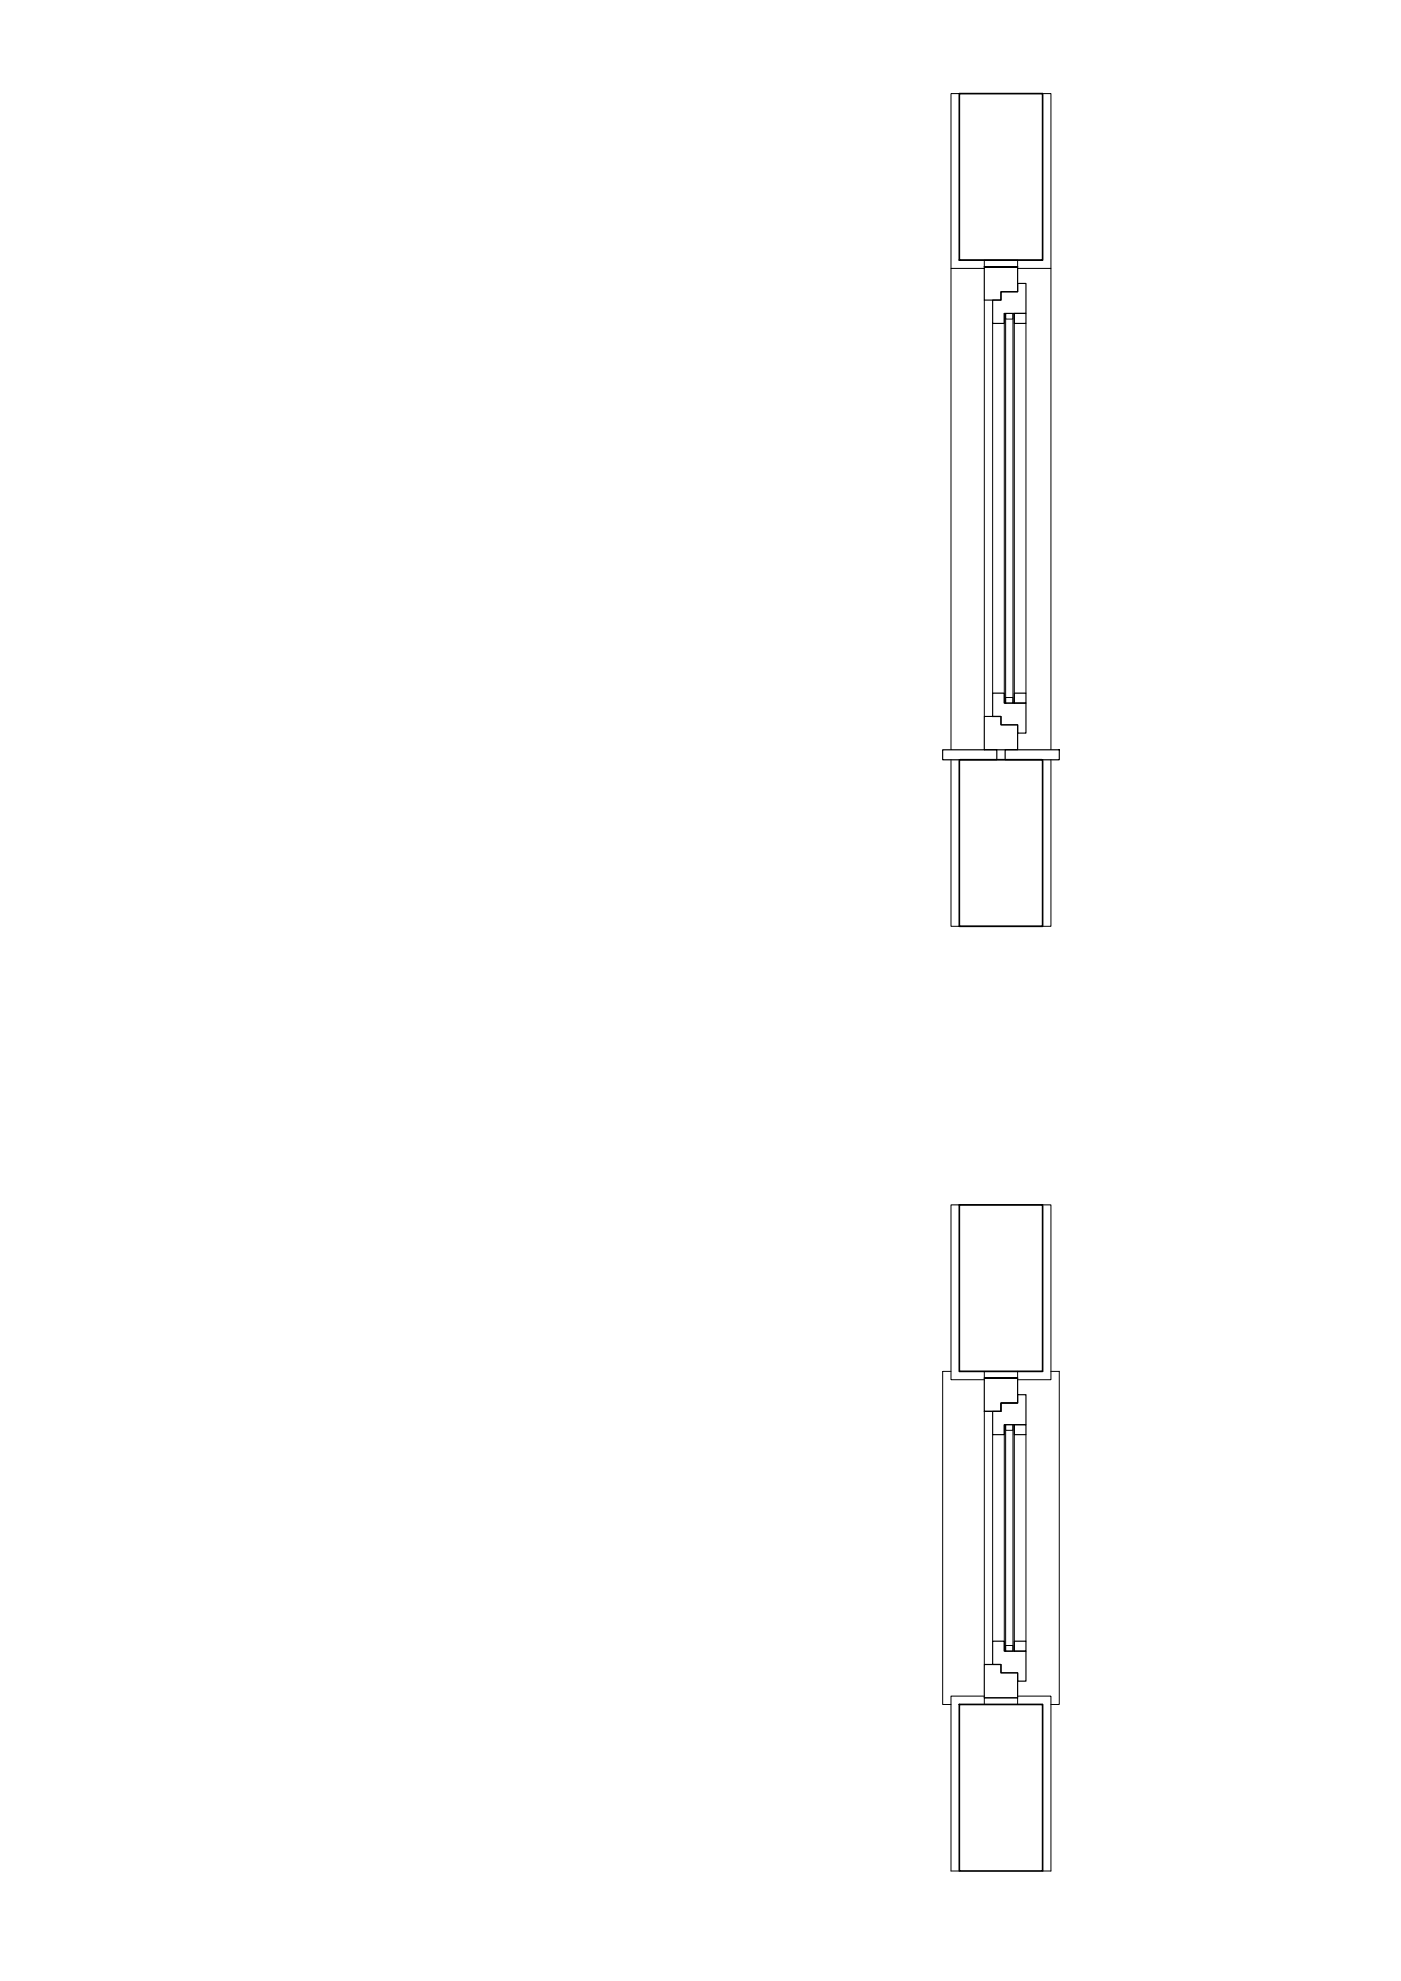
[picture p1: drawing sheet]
<svg xmlns="http://www.w3.org/2000/svg" width="420mm" height="594mm" viewBox="0 0 420 594" stroke-linecap="round" stroke-linejoin="round" font-family="sans-serif">
<!-- layer: 0 -->
<path d="M287.7 28.1h25v49.9h-25zM287.7 227.8h25v50h-25zM287.7 361.3h25v50h-25zM287.7 511.2h25v49.9h-25z" fill="none" stroke="#000" stroke-width=".5"/>
<!-- layer: intonaco -->
<path d="M295.2 80.5h-10v-52.4h30v52.4h-10M285.2 227.8v50h30v-50M295.2 413.8h-10v-52.5h30v52.5h-10M295.2 508.7h-10v52.4h2.5M305.2 508.7h10v52.4h-2.5" fill="none" stroke="#000" stroke-width=".3"/>
<!-- layer: infisso1 -->
<path d="M287.7 78h25M285.2 80.5v144.3M315.2 80.5v144.3" fill="none" stroke="#000" stroke-width=".3"/>
<!-- layer: Sezione Lastre -->
<path d="M282.7 224.8h16.2v3h-16.2zM301.4 224.8h16.3v3h-16.3z" fill="none" stroke="#000" stroke-width=".35"/>
<!-- layer: LAstre base -->
<path d="M285.2 411.3h-2.5v99.9h2.5M287.7 411.3h7.5M305.2 411.3h7.5M315.2 411.3h2.5v99.9h-2.5M287.7 511.2h7.5M305.2 511.2h7.5" fill="none" stroke="#000" stroke-width=".3"/>
<!-- layer: controtelaio a C sezione -->
<path d="M295.2 78h10v2h-10zM295.2 411.3h10v2h-10zM295.2 509.2h10v2h-10z" fill="none" stroke="#000" stroke-width=".3"/>
<!-- layer: controtelaio a C -->
<path d="M295.2 90v124.9M297.7 97v110.9M307.7 97v110.9M297.7 430.2v62M305.2 420.7h-5v2.5h-5v76M307.7 430.2v62" fill="none" stroke="#000" stroke-width=".3"/>
<!-- layer: Telaio fisso -->
<path d="M295.2 80h10h-10h10v7.5h-5v2.5h-5zM295.2 214.9h5v2.5h5v7.4h-10zM295.2 413.3h10h-10h10v7.4h-5v2.5h-5zM295.2 499.2h5v2.5h5v7.5h-10z" fill="none" stroke="#000" stroke-width=".35"/>
<!-- layer: Anta1 -->
<path d="M297.7 90h2.5v-2.5h5v-2.5h2.5v9h-6.5v3h-3.5zM304.2 94h3.5v3h-3.5zM297.7 207.9h3.5v3h6.5v9h-2.5v-2.5h-5v-2.5h-2.5zM304.2 207.9h3.5v3h-3.5zM297.7 423.2h2.5v-2.5h5v-2.5h2.5v9h-6.5v3h-3.5zM304.2 427.2h3.5v3h-3.5zM297.7 492.2h3.5v3h6.5v9h-2.5v-2.5h-5v-2.5h-2.5zM304.2 492.2h3.5v3h-3.5z" fill="none" stroke="#000" stroke-width=".35"/>
<!-- layer: Vetro e dist. -->
<path d="M301.2 94h.4v116.9h-.4zM301.6 94h2.2v1.7h-2.2zM303.8 94h.4v116.9h-.4zM301.6 209.2h2.2v1.7h-2.2zM301.6 427.2h2.2v1.7h-2.2zM301.2 495.2v-68h.4v68M301.6 493.5h2.2v1.7h-2.2zM303.8 495.2v-68h.4v68" fill="none" stroke="#000" stroke-width=".3"/>
</svg>
